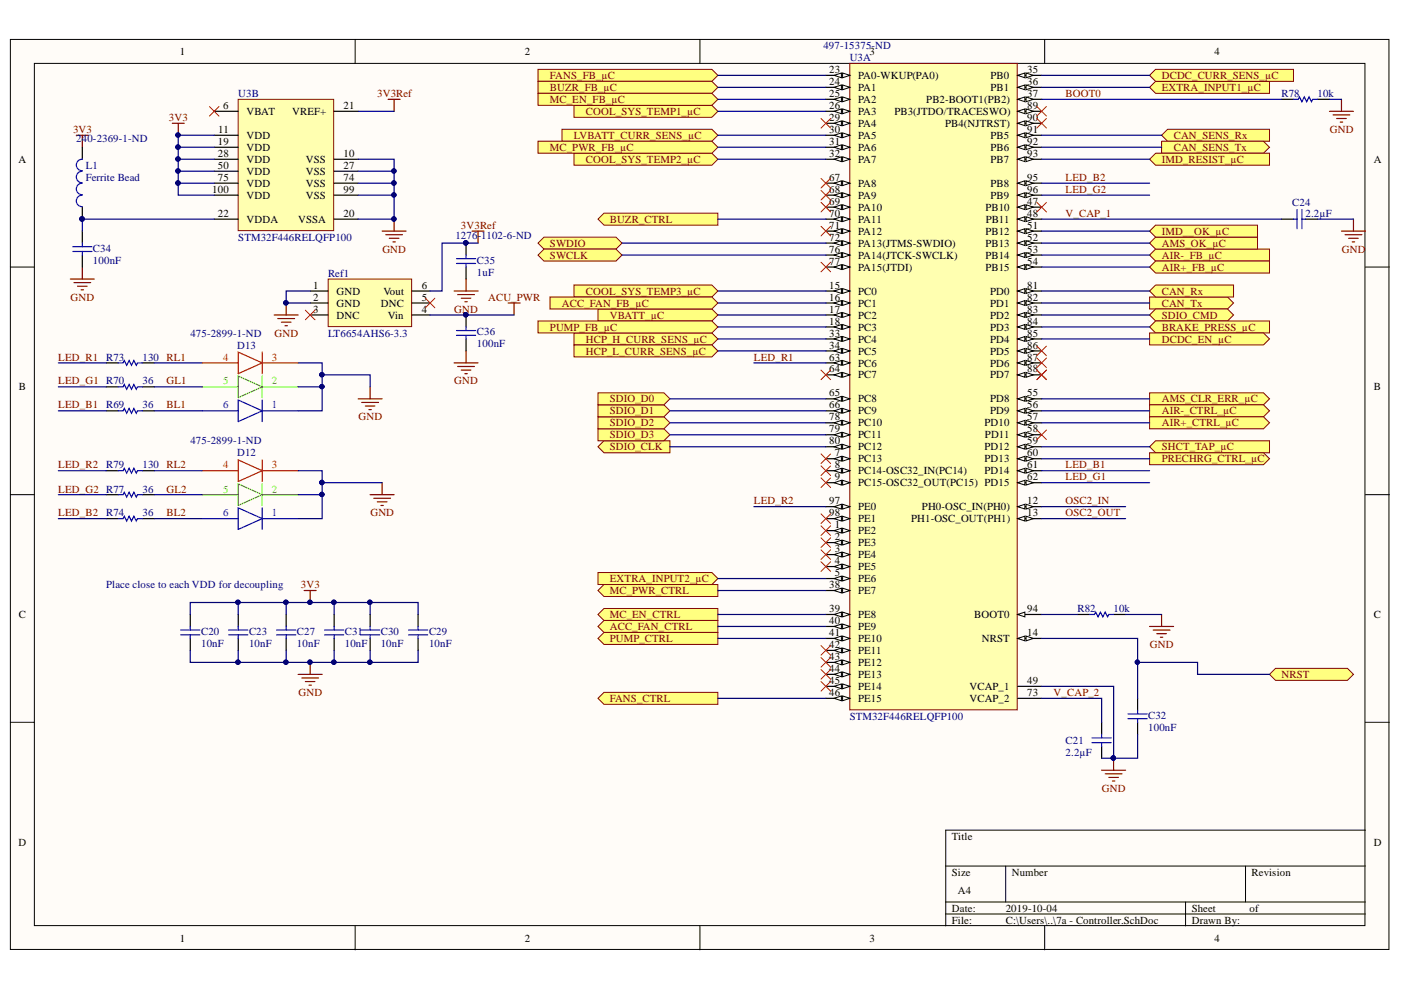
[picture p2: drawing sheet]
<svg xmlns="http://www.w3.org/2000/svg" width="297mm" height="210mm" viewBox="0 0 297 210" stroke-linecap="round" stroke-linejoin="round" font-family="sans-serif">
<defs><g id="words">
<g font-size="2.3">
<text x="38.2" y="11.7">1</text>
<text x="111.3" y="11.7">2</text>
<text x="184.4" y="11.7">3</text>
<text x="257.5" y="11.7">4</text>
<text x="175.8" y="15.5">23</text>
<text x="181.9" y="16.7">PA0-WKUP(PA0)</text>
<text x="210" y="16.7">PB0</text>
<text x="217.8" y="15.5">35</text>
<text x="47.3" y="23.1">6</text>
<text x="72.9" y="23.1">21</text>
<text x="175.8" y="18">24</text>
<text x="175.8" y="20.6">25</text>
<text x="175.8" y="23.1">26</text>
<text x="181.9" y="19.3">PA1</text>
<text x="181.9" y="21.8">PA2</text>
<text x="196.4" y="21.8">PB2-BOOT1(PB2)</text>
<text x="210" y="19.3">PB1</text>
<text x="217.8" y="18">36</text>
<text x="217.8" y="20.6">37</text>
<text x="217.8" y="23.1">89</text>
<text x="46.3" y="28.2">11</text>
<text x="52.3" y="29.4">VDD</text>
<text x="52.3" y="24.4">VBAT</text>
<text x="61.9" y="24.4">VREF+</text>
<text x="175.8" y="25.6">29</text>
<text x="175.8" y="28.2">30</text>
<text x="181.9" y="24.4">PA3</text>
<text x="181.9" y="26.9">PA4</text>
<text x="181.9" y="29.4">PA5</text>
<text x="189.6" y="24.4">PB3(JTDO/TRACESWO)</text>
<text x="200.4" y="26.9">PB4(NJTRST)</text>
<text x="210" y="29.4">PB5</text>
<text x="217.8" y="25.6">90</text>
<text x="217.8" y="28.2">91</text>
<text x="3.9" y="34.5">A</text>
<text x="46.2" y="30.7">19</text>
<text x="46.2" y="33.2">28</text>
<text x="46.2" y="35.8">50</text>
<text x="52.3" y="32">VDD</text>
<text x="52.3" y="34.5">VDD</text>
<text x="64.8" y="34.5">VSS</text>
<text x="72.9" y="33.2">10</text>
<text x="72.9" y="35.8">27</text>
<text x="175.8" y="30.7">31</text>
<text x="175.8" y="33.2">32</text>
<text x="181.9" y="32">PA6</text>
<text x="181.9" y="34.5">PA7</text>
<text x="210" y="32">PB6</text>
<text x="210" y="34.5">PB7</text>
<text x="217.8" y="30.7">92</text>
<text x="217.8" y="33.2">93</text>
<text x="291.2" y="34.5">A</text>
<text x="45" y="40.8">100</text>
<text x="46.2" y="38.3">75</text>
<text x="52.3" y="37">VDD</text>
<text x="52.3" y="39.6">VDD</text>
<text x="64.8" y="37">VSS</text>
<text x="64.8" y="39.6">VSS</text>
<text x="72.9" y="38.3">74</text>
<text x="72.9" y="40.8">99</text>
<text x="175.8" y="38.3">67</text>
<text x="175.8" y="40.8">68</text>
<text x="181.9" y="39.6">PA8</text>
<text x="210" y="39.6">PB8</text>
<text x="217.8" y="38.3">95</text>
<text x="217.8" y="40.8">96</text>
<text x="46.2" y="46">22</text>
<text x="52.3" y="42.1">VDD</text>
<text x="52.3" y="47.3">VDDA</text>
<text x="63.2" y="47.3">VSSA</text>
<text x="64.8" y="42.1">VSS</text>
<text x="72.9" y="46">20</text>
<text x="175.8" y="43.5">69</text>
<text x="175.8" y="46">70</text>
<text x="181.9" y="42.1">PA9</text>
<text x="181.9" y="44.7">PA10</text>
<text x="181.9" y="47.3">PA11</text>
<text x="208.9" y="44.7">PB10</text>
<text x="209" y="47.3">PB11</text>
<text x="210" y="42.1">PB9</text>
<text x="217.8" y="43.5">47</text>
<text x="217.8" y="46">48</text>
<text x="175.8" y="48.5">71</text>
<text x="175.8" y="51.1">72</text>
<text x="175.8" y="53.6">76</text>
<text x="181.9" y="49.8">PA12</text>
<text x="181.9" y="52.3">PA13(JTMS-SWDIO)</text>
<text x="208.9" y="49.8">PB12</text>
<text x="208.9" y="52.3">PB13</text>
<text x="217.8" y="48.5">51</text>
<text x="217.8" y="51.1">52</text>
<text x="217.8" y="53.6">53</text>
<text x="175.8" y="56.1">77</text>
<text x="181.9" y="54.9">PA14(JTCK-SWCLK)</text>
<text x="181.9" y="57.4">PA15(JTDI)</text>
<text x="208.9" y="54.9">PB14</text>
<text x="208.9" y="57.4">PB15</text>
<text x="217.8" y="56.1">54</text>
<text x="66.4" y="61.2">1</text>
<text x="66.4" y="63.8">2</text>
<text x="71.3" y="62.5">GND</text>
<text x="71.3" y="65">GND</text>
<text x="80.7" y="65">DNC</text>
<text x="81.3" y="62.5">Vout</text>
<text x="89.4" y="61.2">6</text>
<text x="89.4" y="63.8">5</text>
<text x="175.8" y="61.2">15</text>
<text x="175.8" y="63.8">16</text>
<text x="181.9" y="62.5">PC0</text>
<text x="181.9" y="65">PC1</text>
<text x="209.9" y="62.5">PD0</text>
<text x="209.9" y="65">PD1</text>
<text x="217.8" y="61.2">81</text>
<text x="217.8" y="63.8">82</text>
<text x="66.4" y="66.3">3</text>
<text x="71.3" y="67.6">DNC</text>
<text x="82.2" y="67.6">Vin</text>
<text x="89.4" y="66.3">4</text>
<text x="175.8" y="66.3">17</text>
<text x="175.8" y="68.8">18</text>
<text x="175.8" y="71.4">33</text>
<text x="181.9" y="67.6">PC2</text>
<text x="181.9" y="70.1">PC3</text>
<text x="209.9" y="67.6">PD2</text>
<text x="209.9" y="70.1">PD3</text>
<text x="217.8" y="66.3">83</text>
<text x="217.8" y="68.8">84</text>
<text x="217.8" y="71.4">85</text>
<text x="175.8" y="73.9">34</text>
<text x="175.8" y="76.4">63</text>
<text x="181.9" y="72.6">PC4</text>
<text x="181.9" y="75.2">PC5</text>
<text x="181.9" y="77.7">PC6</text>
<text x="209.9" y="72.6">PD4</text>
<text x="209.9" y="75.2">PD5</text>
<text x="209.9" y="77.7">PD6</text>
<text x="217.8" y="73.9">86</text>
<text x="217.8" y="76.4">87</text>
<text x="4" y="82.8">B</text>
<text x="175.8" y="79">64</text>
<text x="181.9" y="80.2">PC7</text>
<text x="209.9" y="80.2">PD7</text>
<text x="217.8" y="79">88</text>
<text x="291.2" y="82.8">B</text>
<text x="175.8" y="84.1">65</text>
<text x="175.8" y="86.6">66</text>
<text x="175.8" y="89.1">78</text>
<text x="181.9" y="85.3">PC8</text>
<text x="181.9" y="87.9">PC9</text>
<text x="209.9" y="85.3">PD8</text>
<text x="209.9" y="87.9">PD9</text>
<text x="217.8" y="84.1">55</text>
<text x="217.8" y="86.6">56</text>
<text x="217.8" y="89.1">57</text>
<text x="175.8" y="91.7">79</text>
<text x="175.8" y="94.2">80</text>
<text x="181.9" y="90.4">PC10</text>
<text x="181.9" y="92.9">PC11</text>
<text x="181.9" y="95.5">PC12</text>
<text x="208.7" y="90.4">PD10</text>
<text x="208.7" y="95.5">PD12</text>
<text x="208.8" y="92.9">PD11</text>
<text x="217.8" y="91.7">58</text>
<text x="217.8" y="94.2">59</text>
<text x="177" y="96.7">7</text>
<text x="177" y="99.3">8</text>
<text x="177" y="101.8">9</text>
<text x="181.9" y="98">PC13</text>
<text x="181.9" y="100.5">PC14-OSC32_IN(PC14)</text>
<text x="208.7" y="98">PD13</text>
<text x="208.7" y="100.5">PD14</text>
<text x="217.8" y="96.7">60</text>
<text x="217.8" y="99.3">61</text>
<text x="217.8" y="101.8">62</text>
<text x="175.8" y="107">97</text>
<text x="181.9" y="103.1">PC15-OSC32_OUT(PC15) PD15</text>
<text x="217.8" y="107">12</text>
<text x="175.8" y="109.5">98</text>
<text x="177" y="112">1</text>
<text x="181.9" y="108.2">PE0</text>
<text x="181.9" y="110.8">PE1</text>
<text x="181.9" y="113.3">PE2</text>
<text x="193.2" y="110.8">PH1-OSC_OUT(PH1)</text>
<text x="195.5" y="108.2">PH0-OSC_IN(PH0)</text>
<text x="217.8" y="109.5">13</text>
<text x="177" y="114.6">2</text>
<text x="177" y="117.1">3</text>
<text x="177" y="119.6">4</text>
<text x="181.9" y="115.8">PE3</text>
<text x="181.9" y="118.4">PE4</text>
<text x="175.8" y="124.7">38</text>
<text x="177" y="122.2">5</text>
<text x="181.9" y="120.9">PE5</text>
<text x="181.9" y="123.5">PE6</text>
<text x="181.9" y="126">PE7</text>
<text x="4" y="131.1">C</text>
<text x="175.8" y="129.8">39</text>
<text x="181.9" y="131.1">PE8</text>
<text x="206.5" y="131.1">BOOT0</text>
<text x="217.8" y="129.8">94</text>
<text x="291.2" y="131.1">C</text>
<text x="175.8" y="132.3">40</text>
<text x="175.8" y="134.9">41</text>
<text x="175.8" y="137.4">42</text>
<text x="181.9" y="133.6">PE9</text>
<text x="181.9" y="136.1">PE10</text>
<text x="208.2" y="136.1">NRST</text>
<text x="217.8" y="134.9">14</text>
<text x="175.8" y="139.9">43</text>
<text x="175.8" y="142.5">44</text>
<text x="181.9" y="138.7">PE11</text>
<text x="181.9" y="141.2">PE12</text>
<text x="181.9" y="143.7">PE13</text>
<text x="175.8" y="145">45</text>
<text x="175.8" y="147.5">46</text>
<text x="181.9" y="146.3">PE14</text>
<text x="181.9" y="148.8">PE15</text>
<text x="205.5" y="146.3">VCAP_1</text>
<text x="205.5" y="148.8">VCAP_2</text>
<text x="217.8" y="145">49</text>
<text x="217.8" y="147.5">73</text>
<text x="3.9" y="179.3">D</text>
<text x="201.8" y="178.1">Title</text>
<text x="291.2" y="179.3">D</text>
<text x="201.8" y="185.7">Size</text>
<text x="214.5" y="185.7">Number</text>
<text x="265.4" y="185.7">Revision</text>
<text x="203.1" y="189.5">A4</text>
<text x="201.8" y="193.3">Date:</text>
<text x="201.8" y="195.8">File:</text>
<text x="213.2" y="193.3">2019-10-04</text>
<text x="213.2" y="195.8">C:\Users\..\7a - Controller.SchDoc</text>
<text x="252.7" y="193.3">Sheet</text>
<text x="252.7" y="195.8">Drawn By:</text>
<text x="265" y="193.3">of</text>
<text x="38.2" y="199.6">1</text>
<text x="111.3" y="199.6">2</text>
<text x="184.4" y="199.6">3</text>
<text x="257.5" y="199.6">4</text>
</g>
<g font-size="2.3" fill="#000080">
<text x="174.6" y="10.4">497-15375-ND</text>
<text x="180.1" y="12.9">U3A</text>
<text x="50.5" y="20.6">U3B</text>
<text x="271.7" y="20.6">R78</text>
<text x="279.3" y="20.6">10k</text>
<text x="16.2" y="30.2">240-2369-1-ND</text>
<text x="18.2" y="35.8">L1</text>
<text x="18.2" y="38.3">Ferrite Bead</text>
<text x="274" y="43.7">C24</text>
<text x="276.8" y="46">2.2µF</text>
<text x="19.7" y="53.4">C34</text>
<text x="50.5" y="51.1">STM32F446RELQFP100</text>
<text x="96.5" y="50.6">1276-1102-6-ND</text>
<text x="19.7" y="55.9">100nF</text>
<text x="69.6" y="58.7">Ref1</text>
<text x="101.1" y="58.4">1uF</text>
<text x="101.1" y="55.9">C35</text>
<text x="40.4" y="71.4">475-2899-1-ND</text>
<text x="69.6" y="71.4">LT6654AHS6-3.3</text>
<text x="101.1" y="71.1">C36</text>
<text x="22.5" y="76.4">R73</text>
<text x="30.2" y="76.4">130 RL1</text>
<text x="50.3" y="73.9">D13</text>
<text x="101.1" y="73.7">100nF</text>
<text x="30.2" y="81.5">36</text>
<text x="22.5" y="86.6">R69</text>
<text x="30.2" y="86.6">36</text>
<text x="40.4" y="94.2">475-2899-1-ND</text>
<text x="22.5" y="99.3">R79</text>
<text x="30.2" y="99.3">130 RL2</text>
<text x="50.3" y="96.7">D12</text>
<text x="30.2" y="104.4">36</text>
<text x="22.5" y="109.5">R74</text>
<text x="30.2" y="109.5">36</text>
<text x="22.5" y="124.7">Place close to each VDD for decoupling</text>
<text x="228.5" y="129.8">R82</text>
<text x="236.1" y="129.8">10k</text>
<text x="42.6" y="137.1">10nF</text>
<text x="42.6" y="134.6">C20</text>
<text x="52.8" y="137.1">10nF</text>
<text x="52.8" y="134.6">C23</text>
<text x="63" y="137.1">10nF</text>
<text x="63" y="134.6">C27</text>
<text x="73.1" y="137.1">10nF</text>
<text x="73.1" y="134.6">C31</text>
<text x="80.7" y="137.1">10nF</text>
<text x="80.7" y="134.6">C30</text>
<text x="91" y="137.1">10nF</text>
<text x="91" y="134.6">C29</text>
<text x="180.1" y="152.6">STM32F446RELQFP100</text>
<text x="243.4" y="154.9">100nF</text>
<text x="243.4" y="152.4">C32</text>
<text x="225.9" y="160.2">2.2µF</text>
<text x="225.9" y="157.7">C21</text>
</g>
<g font-size="2.3" fill="#800000">
<text x="116.6" y="16.7">FANS_FB_µC</text>
<text x="246.3" y="16.7">DCDC_CURR_SENS_µC</text>
<text x="80" y="20.6">3V3Ref</text>
<text x="116.6" y="19.3">BUZR_FB_µC</text>
<text x="116.6" y="21.8">MC_EN_FB_µC</text>
<text x="225.9" y="20.6">BOOT0</text>
<text x="246.3" y="19.3">EXTRA_INPUT1_µC</text>
<text x="15.5" y="28.2">3V3</text>
<text x="35.8" y="25.6">3V3</text>
<text x="121.7" y="29.4">LVBATT_CURR_SENS_µC</text>
<text x="124.2" y="24.4">COOL_SYS_TEMP1_µC</text>
<text x="248.9" y="29.4">CAN_SENS_Rx</text>
<text x="281.9" y="28.2">GND</text>
<text x="116.6" y="32">MC_PWR_FB_µC</text>
<text x="124.2" y="34.5">COOL_SYS_TEMP2_µC</text>
<text x="246.3" y="34.5">IMD_RESIST_µC</text>
<text x="248.9" y="32">CAN_SENS_Tx</text>
<text x="225.9" y="40.8">LED_G2</text>
<text x="225.9" y="38.3">LED_B2</text>
<text x="129.3" y="47.3">BUZR_CTRL</text>
<text x="225.9" y="46">V_CAP_1</text>
<text x="81.1" y="53.6">GND</text>
<text x="97.7" y="48.5">3V3Ref</text>
<text x="116.6" y="52.3">SWDIO</text>
<text x="246.3" y="52.3">AMS_OK_µC</text>
<text x="246.3" y="49.8">IMD__OK_µC</text>
<text x="284.5" y="53.6">GND</text>
<text x="116.6" y="54.9">SWCLK</text>
<text x="246.3" y="54.9">AIR-_FB_µC</text>
<text x="246.3" y="57.4">AIR+_FB_µC</text>
<text x="15" y="63.8">GND</text>
<text x="103.5" y="63.8">ACU_PWR</text>
<text x="119.1" y="65">ACC_FAN_FB_µC</text>
<text x="124.2" y="62.5">COOL_SYS_TEMP3_µC</text>
<text x="246.3" y="65">CAN_Tx</text>
<text x="246.3" y="62.5">CAN_Rx</text>
<text x="58.2" y="71.4">GND</text>
<text x="96.3" y="66.3">GND</text>
<text x="116.6" y="70.1">PUMP_FB_µC</text>
<text x="129.3" y="67.6">VBATT_µC</text>
<text x="246.3" y="67.6">SDIO_CMD</text>
<text x="246.3" y="70.1">BRAKE_PRESS_µC</text>
<text x="12.4" y="76.4">LED_R1</text>
<text x="124.2" y="72.6">HCP_H_CURR_SENS_µC</text>
<text x="124.2" y="75.2">HCP_L_CURR_SENS_µC</text>
<text x="159.8" y="76.4">LED_R1</text>
<text x="246.3" y="72.6">DCDC_EN_µC</text>
<text x="12.4" y="81.5">LED_G1 R70</text>
<text x="35.3" y="81.5">GL1</text>
<text x="96.3" y="81.5">GND</text>
<text x="12.4" y="86.6">LED_B1</text>
<text x="35.3" y="86.6">BL1</text>
<text x="76" y="89.1">GND</text>
<text x="129.3" y="87.9">SDIO_D1</text>
<text x="129.3" y="85.3">SDIO_D0</text>
<text x="246.3" y="85.3">AMS_CLR_ERR_µC</text>
<text x="246.3" y="87.9">AIR-_CTRL_µC</text>
<text x="129.3" y="95.5">SDIO_CLK</text>
<text x="129.3" y="92.9">SDIO_D3</text>
<text x="129.3" y="90.4">SDIO_D2</text>
<text x="246.3" y="90.4">AIR+_CTRL_µC</text>
<text x="246.3" y="95.5">SHCT_TAP_µC</text>
<text x="12.4" y="99.3">LED_R2</text>
<text x="225.9" y="99.3">LED_B1</text>
<text x="225.9" y="101.8">LED_G1</text>
<text x="246.3" y="98">PRECHRG_CTRL_µC</text>
<text x="12.4" y="104.4">LED_G2 R77</text>
<text x="35.3" y="104.4">GL2</text>
<text x="159.8" y="107">LED_R2</text>
<text x="225.9" y="107">OSC2_IN</text>
<text x="12.4" y="109.5">LED_B2</text>
<text x="35.3" y="109.5">BL2</text>
<text x="78.5" y="109.5">GND</text>
<text x="225.9" y="109.5">OSC2_OUT</text>
<text x="63.8" y="124.7">3V3</text>
<text x="129.3" y="123.5">EXTRA_INPUT2_µC</text>
<text x="129.3" y="126">MC_PWR_CTRL</text>
<text x="129.3" y="131.1">MC_EN_CTRL</text>
<text x="129.3" y="133.6">ACC_FAN_CTRL</text>
<text x="129.3" y="136.1">PUMP_CTRL</text>
<text x="243.8" y="137.4">GND</text>
<text x="271.7" y="143.7">NRST</text>
<text x="63.3" y="147.5">GND</text>
<text x="129.3" y="148.8">FANS_CTRL</text>
<text x="223.4" y="147.5">V_CAP_2</text>
<text x="233.6" y="167.9">GND</text>
</g>
<g font-size="2.3" fill="#f00">
<text x="47.3" y="76.4">4</text>
<text x="57.6" y="76.4">3</text>
<text x="47.3" y="99.3">4</text>
<text x="57.6" y="99.3">3</text>
</g>
<g font-size="2.3" fill="#0f0">
<text x="47.3" y="81.5">5</text>
<text x="57.6" y="81.5">2</text>
<text x="47.3" y="104.4">5</text>
<text x="57.6" y="104.4">2</text>
</g>
<g font-size="2.3" fill="#00f">
<text x="47.3" y="86.6">6</text>
<text x="57.6" y="86.6">1</text>
<text x="47.3" y="109.5">6</text>
<text x="57.6" y="109.5">1</text>
</g>
</g></defs>
<g fill="#fffcf8" stroke="#000" stroke-width=".21">
<path d="M2.2 8.4h292.3v192.9h-292.3z"/>
<path d="M7.3 13.4h282.1v182.9h-282.1z"/>
</g>
<g fill="none" stroke="#000" stroke-width=".21">
<path d="M75.3 8.4v5M148.4 8.4v5M221.5 8.4v5M2.2 56.6h5.1M289.5 56.6h5.1M2.2 104.9h5.1M289.5 104.9h5.1M2.2 153.1h5.1M289.5 153.1h5.1M289.5 176h-89v20.3M75.3 196.3v5.1M148.4 196.3v5.1"/>
<path d="M200.5 183.6h89M200.5 191.2h89M200.5 193.8h89M213.2 183.6v7.6M221.5 196.3v5.1M251.4 191.2v5.1M264.1 183.6v7.6"/>
</g>
<path d="M180.2 13.4h35.5v137.1h-35.5z" fill="#ffffb0" stroke="#800000" stroke-width=".21"/>
<path d="M175.1 16h5.1" fill="none" stroke="#000" stroke-width=".25"/>
<path d="M178.6 15.5l1.6 .5-1.6 .5z" fill="#fffcf8"/>
<path d="M178.6 15.5l1.6 .5-1.6 .5z" fill="none" stroke="#000" stroke-width=".21"/>
<path d="M176.9 16l1.5-.5v1z" fill="#fffcf8"/>
<path d="M176.9 16l1.5-.5v1z" fill="none" stroke="#000" stroke-width=".21"/>
<path d="M175.1 18.5h5.1" fill="none" stroke="#000" stroke-width=".25"/>
<path d="M178.6 18l1.6 .5-1.6 .5z" fill="#fffcf8"/>
<path d="M178.6 18l1.6 .5-1.6 .5z" fill="none" stroke="#000" stroke-width=".21"/>
<path d="M176.9 18.5l1.5-.5v1z" fill="#fffcf8"/>
<path d="M176.9 18.5l1.5-.5v1z" fill="none" stroke="#000" stroke-width=".21"/>
<path d="M175.1 21.1h5.1" fill="none" stroke="#000" stroke-width=".25"/>
<path d="M178.6 20.6l1.6 .5-1.6 .5z" fill="#fffcf8"/>
<path d="M178.6 20.6l1.6 .5-1.6 .5z" fill="none" stroke="#000" stroke-width=".21"/>
<path d="M176.9 21.1l1.5-.5v1z" fill="#fffcf8"/>
<path d="M176.9 21.1l1.5-.5v1z" fill="none" stroke="#000" stroke-width=".21"/>
<path d="M175.1 23.6h5.1" fill="none" stroke="#000" stroke-width=".25"/>
<path d="M178.6 23.1l1.6 .5-1.6 .5z" fill="#fffcf8"/>
<path d="M178.6 23.1l1.6 .5-1.6 .5z" fill="none" stroke="#000" stroke-width=".21"/>
<path d="M176.9 23.6l1.5-.5v1z" fill="#fffcf8"/>
<path d="M176.9 23.6l1.5-.5v1z" fill="none" stroke="#000" stroke-width=".21"/>
<path d="M175.1 26.1h5.1" fill="none" stroke="#000" stroke-width=".25"/>
<path d="M178.6 25.6l1.6 .5-1.6 .5z" fill="#fffcf8"/>
<path d="M178.6 25.6l1.6 .5-1.6 .5z" fill="none" stroke="#000" stroke-width=".21"/>
<path d="M176.9 26.1l1.5-.5v1z" fill="#fffcf8"/>
<path d="M176.9 26.1l1.5-.5v1z" fill="none" stroke="#000" stroke-width=".21"/>
<path d="M175.1 28.7h5.1" fill="none" stroke="#000" stroke-width=".25"/>
<path d="M178.6 28.2l1.6 .5-1.6 .5z" fill="#fffcf8"/>
<path d="M178.6 28.2l1.6 .5-1.6 .5z" fill="none" stroke="#000" stroke-width=".21"/>
<path d="M176.9 28.7l1.5-.5v1z" fill="#fffcf8"/>
<path d="M176.9 28.7l1.5-.5v1z" fill="none" stroke="#000" stroke-width=".21"/>
<path d="M175.1 31.2h5.1" fill="none" stroke="#000" stroke-width=".25"/>
<path d="M178.6 30.7l1.6 .5-1.6 .5z" fill="#fffcf8"/>
<path d="M178.6 30.7l1.6 .5-1.6 .5z" fill="none" stroke="#000" stroke-width=".21"/>
<path d="M176.9 31.2l1.5-.5v1z" fill="#fffcf8"/>
<path d="M176.9 31.2l1.5-.5v1z" fill="none" stroke="#000" stroke-width=".21"/>
<path d="M175.1 33.8h5.1" fill="none" stroke="#000" stroke-width=".25"/>
<path d="M178.6 33.3l1.6 .5-1.6 .5z" fill="#fffcf8"/>
<path d="M178.6 33.3l1.6 .5-1.6 .5z" fill="none" stroke="#000" stroke-width=".21"/>
<path d="M176.9 33.8l1.5-.5v1z" fill="#fffcf8"/>
<path d="M176.9 33.8l1.5-.5v1z" fill="none" stroke="#000" stroke-width=".21"/>
<path d="M175.1 38.8h5.1" fill="none" stroke="#000" stroke-width=".25"/>
<path d="M178.6 38.3l1.6 .5-1.6 .5z" fill="#fffcf8"/>
<path d="M178.6 38.3l1.6 .5-1.6 .5z" fill="none" stroke="#000" stroke-width=".21"/>
<path d="M176.9 38.8l1.5-.5v1z" fill="#fffcf8"/>
<path d="M176.9 38.8l1.5-.5v1z" fill="none" stroke="#000" stroke-width=".21"/>
<path d="M175.1 41.4h5.1" fill="none" stroke="#000" stroke-width=".25"/>
<path d="M178.6 40.9l1.6 .5-1.6 .5z" fill="#fffcf8"/>
<path d="M178.6 40.9l1.6 .5-1.6 .5z" fill="none" stroke="#000" stroke-width=".21"/>
<path d="M176.9 41.4l1.5-.5v1z" fill="#fffcf8"/>
<path d="M176.9 41.4l1.5-.5v1z" fill="none" stroke="#000" stroke-width=".21"/>
<path d="M175.1 43.9h5.1" fill="none" stroke="#000" stroke-width=".25"/>
<path d="M178.6 43.4l1.6 .5-1.6 .5z" fill="#fffcf8"/>
<path d="M178.6 43.4l1.6 .5-1.6 .5z" fill="none" stroke="#000" stroke-width=".21"/>
<path d="M176.9 43.9l1.5-.5v1z" fill="#fffcf8"/>
<path d="M176.9 43.9l1.5-.5v1z" fill="none" stroke="#000" stroke-width=".21"/>
<path d="M175.1 46.5h5.1" fill="none" stroke="#000" stroke-width=".25"/>
<path d="M178.6 46l1.6 .5-1.6 .5z" fill="#fffcf8"/>
<path d="M178.6 46l1.6 .5-1.6 .5z" fill="none" stroke="#000" stroke-width=".21"/>
<path d="M176.9 46.5l1.5-.5v1z" fill="#fffcf8"/>
<path d="M176.9 46.5l1.5-.5v1z" fill="none" stroke="#000" stroke-width=".21"/>
<path d="M175.1 49h5.1" fill="none" stroke="#000" stroke-width=".25"/>
<path d="M178.6 48.5l1.6 .5-1.6 .5z" fill="#fffcf8"/>
<path d="M178.6 48.5l1.6 .5-1.6 .5z" fill="none" stroke="#000" stroke-width=".21"/>
<path d="M176.9 49l1.5-.5v1z" fill="#fffcf8"/>
<path d="M176.9 49l1.5-.5v1z" fill="none" stroke="#000" stroke-width=".21"/>
<path d="M175.1 51.5h5.1" fill="none" stroke="#000" stroke-width=".25"/>
<path d="M178.6 51l1.6 .5-1.6 .5z" fill="#fffcf8"/>
<path d="M178.6 51l1.6 .5-1.6 .5z" fill="none" stroke="#000" stroke-width=".21"/>
<path d="M176.9 51.5l1.5-.5v1z" fill="#fffcf8"/>
<path d="M176.9 51.5l1.5-.5v1z" fill="none" stroke="#000" stroke-width=".21"/>
<path d="M175.1 54.1h5.1" fill="none" stroke="#000" stroke-width=".25"/>
<path d="M178.6 53.6l1.6 .5-1.6 .5z" fill="#fffcf8"/>
<path d="M178.6 53.6l1.6 .5-1.6 .5z" fill="none" stroke="#000" stroke-width=".21"/>
<path d="M176.9 54.1l1.5-.5v1z" fill="#fffcf8"/>
<path d="M176.9 54.1l1.5-.5v1z" fill="none" stroke="#000" stroke-width=".21"/>
<path d="M175.1 56.6h5.1" fill="none" stroke="#000" stroke-width=".25"/>
<path d="M178.6 56.1l1.6 .5-1.6 .5z" fill="#fffcf8"/>
<path d="M178.6 56.1l1.6 .5-1.6 .5z" fill="none" stroke="#000" stroke-width=".21"/>
<path d="M176.9 56.6l1.5-.5v1z" fill="#fffcf8"/>
<path d="M176.9 56.6l1.5-.5v1z" fill="none" stroke="#000" stroke-width=".21"/>
<path d="M215.8 16h5.1" fill="none" stroke="#000" stroke-width=".25"/>
<path d="M215.8 16l1.5-.5v1z" fill="#fffcf8"/>
<path d="M215.8 16l1.5-.5v1z" fill="none" stroke="#000" stroke-width=".21"/>
<path d="M217.5 15.5l1.6 .5-1.6 .5z" fill="#fffcf8"/>
<path d="M217.5 15.5l1.6 .5-1.6 .5z" fill="none" stroke="#000" stroke-width=".21"/>
<path d="M215.8 18.5h5.1" fill="none" stroke="#000" stroke-width=".25"/>
<path d="M215.8 18.5l1.5-.5v1z" fill="#fffcf8"/>
<path d="M215.8 18.5l1.5-.5v1z" fill="none" stroke="#000" stroke-width=".21"/>
<path d="M217.5 18l1.6 .5-1.6 .5z" fill="#fffcf8"/>
<path d="M217.5 18l1.6 .5-1.6 .5z" fill="none" stroke="#000" stroke-width=".21"/>
<path d="M215.8 21.1h5.1" fill="none" stroke="#000" stroke-width=".25"/>
<path d="M215.8 21.1l1.5-.5v1z" fill="#fffcf8"/>
<path d="M215.8 21.1l1.5-.5v1z" fill="none" stroke="#000" stroke-width=".21"/>
<path d="M217.5 20.6l1.6 .5-1.6 .5z" fill="#fffcf8"/>
<path d="M217.5 20.6l1.6 .5-1.6 .5z" fill="none" stroke="#000" stroke-width=".21"/>
<path d="M215.8 23.6h5.1" fill="none" stroke="#000" stroke-width=".25"/>
<path d="M215.8 23.6l1.5-.5v1z" fill="#fffcf8"/>
<path d="M215.8 23.6l1.5-.5v1z" fill="none" stroke="#000" stroke-width=".21"/>
<path d="M217.5 23.1l1.6 .5-1.6 .5z" fill="#fffcf8"/>
<path d="M217.5 23.1l1.6 .5-1.6 .5z" fill="none" stroke="#000" stroke-width=".21"/>
<path d="M215.8 26.1h5.1" fill="none" stroke="#000" stroke-width=".25"/>
<path d="M215.8 26.1l1.5-.5v1z" fill="#fffcf8"/>
<path d="M215.8 26.1l1.5-.5v1z" fill="none" stroke="#000" stroke-width=".21"/>
<path d="M217.5 25.6l1.6 .5-1.6 .5z" fill="#fffcf8"/>
<path d="M217.5 25.6l1.6 .5-1.6 .5z" fill="none" stroke="#000" stroke-width=".21"/>
<path d="M215.8 28.7h5.1" fill="none" stroke="#000" stroke-width=".25"/>
<path d="M215.8 28.7l1.5-.5v1z" fill="#fffcf8"/>
<path d="M215.8 28.7l1.5-.5v1z" fill="none" stroke="#000" stroke-width=".21"/>
<path d="M217.5 28.2l1.6 .5-1.6 .5z" fill="#fffcf8"/>
<path d="M217.5 28.2l1.6 .5-1.6 .5z" fill="none" stroke="#000" stroke-width=".21"/>
<path d="M215.8 31.2h5.1" fill="none" stroke="#000" stroke-width=".25"/>
<path d="M215.8 31.2l1.5-.5v1z" fill="#fffcf8"/>
<path d="M215.8 31.2l1.5-.5v1z" fill="none" stroke="#000" stroke-width=".21"/>
<path d="M217.5 30.7l1.6 .5-1.6 .5z" fill="#fffcf8"/>
<path d="M217.5 30.7l1.6 .5-1.6 .5z" fill="none" stroke="#000" stroke-width=".21"/>
<path d="M215.8 33.8h5.1" fill="none" stroke="#000" stroke-width=".25"/>
<path d="M215.8 33.8l1.5-.5v1z" fill="#fffcf8"/>
<path d="M215.8 33.8l1.5-.5v1z" fill="none" stroke="#000" stroke-width=".21"/>
<path d="M217.5 33.3l1.6 .5-1.6 .5z" fill="#fffcf8"/>
<path d="M217.5 33.3l1.6 .5-1.6 .5z" fill="none" stroke="#000" stroke-width=".21"/>
<path d="M215.8 38.8h5.1" fill="none" stroke="#000" stroke-width=".25"/>
<path d="M215.8 38.8l1.5-.5v1z" fill="#fffcf8"/>
<path d="M215.8 38.8l1.5-.5v1z" fill="none" stroke="#000" stroke-width=".21"/>
<path d="M217.5 38.3l1.6 .5-1.6 .5z" fill="#fffcf8"/>
<path d="M217.5 38.3l1.6 .5-1.6 .5z" fill="none" stroke="#000" stroke-width=".21"/>
<path d="M215.8 41.4h5.1" fill="none" stroke="#000" stroke-width=".25"/>
<path d="M215.8 41.4l1.5-.5v1z" fill="#fffcf8"/>
<path d="M215.8 41.4l1.5-.5v1z" fill="none" stroke="#000" stroke-width=".21"/>
<path d="M217.5 40.9l1.6 .5-1.6 .5z" fill="#fffcf8"/>
<path d="M217.5 40.9l1.6 .5-1.6 .5z" fill="none" stroke="#000" stroke-width=".21"/>
<path d="M215.8 43.9h5.1" fill="none" stroke="#000" stroke-width=".25"/>
<path d="M215.8 43.9l1.5-.5v1z" fill="#fffcf8"/>
<path d="M215.8 43.9l1.5-.5v1z" fill="none" stroke="#000" stroke-width=".21"/>
<path d="M217.5 43.4l1.6 .5-1.6 .5z" fill="#fffcf8"/>
<path d="M217.5 43.4l1.6 .5-1.6 .5z" fill="none" stroke="#000" stroke-width=".21"/>
<path d="M215.8 46.5h5.1" fill="none" stroke="#000" stroke-width=".25"/>
<path d="M215.8 46.5l1.5-.5v1z" fill="#fffcf8"/>
<path d="M215.8 46.5l1.5-.5v1z" fill="none" stroke="#000" stroke-width=".21"/>
<path d="M217.5 46l1.6 .5-1.6 .5z" fill="#fffcf8"/>
<path d="M217.5 46l1.6 .5-1.6 .5z" fill="none" stroke="#000" stroke-width=".21"/>
<path d="M215.8 49h5.1" fill="none" stroke="#000" stroke-width=".25"/>
<path d="M215.8 49l1.5-.5v1z" fill="#fffcf8"/>
<path d="M215.8 49l1.5-.5v1z" fill="none" stroke="#000" stroke-width=".21"/>
<path d="M217.5 48.5l1.6 .5-1.6 .5z" fill="#fffcf8"/>
<path d="M217.5 48.5l1.6 .5-1.6 .5z" fill="none" stroke="#000" stroke-width=".21"/>
<path d="M215.8 51.5h5.1" fill="none" stroke="#000" stroke-width=".25"/>
<path d="M215.8 51.5l1.5-.5v1z" fill="#fffcf8"/>
<path d="M215.8 51.5l1.5-.5v1z" fill="none" stroke="#000" stroke-width=".21"/>
<path d="M217.5 51l1.6 .5-1.6 .5z" fill="#fffcf8"/>
<path d="M217.5 51l1.6 .5-1.6 .5z" fill="none" stroke="#000" stroke-width=".21"/>
<path d="M215.8 54.1h5.1" fill="none" stroke="#000" stroke-width=".25"/>
<path d="M215.8 54.1l1.5-.5v1z" fill="#fffcf8"/>
<path d="M215.8 54.1l1.5-.5v1z" fill="none" stroke="#000" stroke-width=".21"/>
<path d="M217.5 53.6l1.6 .5-1.6 .5z" fill="#fffcf8"/>
<path d="M217.5 53.6l1.6 .5-1.6 .5z" fill="none" stroke="#000" stroke-width=".21"/>
<path d="M215.8 56.6h5.1" fill="none" stroke="#000" stroke-width=".25"/>
<path d="M215.8 56.6l1.5-.5v1z" fill="#fffcf8"/>
<path d="M215.8 56.6l1.5-.5v1z" fill="none" stroke="#000" stroke-width=".21"/>
<path d="M217.5 56.1l1.6 .5-1.6 .5z" fill="#fffcf8"/>
<path d="M217.5 56.1l1.6 .5-1.6 .5z" fill="none" stroke="#000" stroke-width=".21"/>
<path d="M175.1 61.7h5.1" fill="none" stroke="#000" stroke-width=".25"/>
<path d="M178.6 61.2l1.6 .5-1.6 .5z" fill="#fffcf8"/>
<path d="M178.6 61.2l1.6 .5-1.6 .5z" fill="none" stroke="#000" stroke-width=".21"/>
<path d="M176.9 61.7l1.5-.5v1z" fill="#fffcf8"/>
<path d="M176.9 61.7l1.5-.5v1z" fill="none" stroke="#000" stroke-width=".21"/>
<path d="M175.1 64.2h5.1" fill="none" stroke="#000" stroke-width=".25"/>
<path d="M178.6 63.7l1.6 .5-1.6 .6z" fill="#fffcf8"/>
<path d="M178.6 63.7l1.6 .5-1.6 .6z" fill="none" stroke="#000" stroke-width=".21"/>
<path d="M176.9 64.2l1.5-.5v1.1z" fill="#fffcf8"/>
<path d="M176.9 64.2l1.5-.5v1.1z" fill="none" stroke="#000" stroke-width=".21"/>
<path d="M175.1 66.8h5.1" fill="none" stroke="#000" stroke-width=".25"/>
<path d="M178.6 66.3l1.6 .5-1.6 .5z" fill="#fffcf8"/>
<path d="M178.6 66.3l1.6 .5-1.6 .5z" fill="none" stroke="#000" stroke-width=".21"/>
<path d="M176.9 66.8l1.5-.5v1z" fill="#fffcf8"/>
<path d="M176.9 66.8l1.5-.5v1z" fill="none" stroke="#000" stroke-width=".21"/>
<path d="M175.1 69.3h5.1" fill="none" stroke="#000" stroke-width=".25"/>
<path d="M178.6 68.8l1.6 .5-1.6 .5z" fill="#fffcf8"/>
<path d="M178.6 68.8l1.6 .5-1.6 .5z" fill="none" stroke="#000" stroke-width=".21"/>
<path d="M176.9 69.3l1.5-.5v1z" fill="#fffcf8"/>
<path d="M176.9 69.3l1.5-.5v1z" fill="none" stroke="#000" stroke-width=".21"/>
<path d="M175.1 71.9h5.1" fill="none" stroke="#000" stroke-width=".25"/>
<path d="M178.6 71.4l1.6 .5-1.6 .5z" fill="#fffcf8"/>
<path d="M178.6 71.4l1.6 .5-1.6 .5z" fill="none" stroke="#000" stroke-width=".21"/>
<path d="M176.9 71.9l1.5-.5v1z" fill="#fffcf8"/>
<path d="M176.9 71.9l1.5-.5v1z" fill="none" stroke="#000" stroke-width=".21"/>
<path d="M175.1 74.4h5.1" fill="none" stroke="#000" stroke-width=".25"/>
<path d="M178.6 73.9l1.6 .5-1.6 .5z" fill="#fffcf8"/>
<path d="M178.6 73.9l1.6 .5-1.6 .5z" fill="none" stroke="#000" stroke-width=".21"/>
<path d="M176.9 74.4l1.5-.5v1z" fill="#fffcf8"/>
<path d="M176.9 74.4l1.5-.5v1z" fill="none" stroke="#000" stroke-width=".21"/>
<path d="M175.1 76.9h5.1" fill="none" stroke="#000" stroke-width=".25"/>
<path d="M178.6 76.4l1.6 .5-1.6 .6z" fill="#fffcf8"/>
<path d="M178.6 76.4l1.6 .5-1.6 .6z" fill="none" stroke="#000" stroke-width=".21"/>
<path d="M176.9 76.9l1.5-.5v1.1z" fill="#fffcf8"/>
<path d="M176.9 76.9l1.5-.5v1.1z" fill="none" stroke="#000" stroke-width=".21"/>
<path d="M175.1 79.5h5.1" fill="none" stroke="#000" stroke-width=".25"/>
<path d="M178.6 79l1.6 .5-1.6 .5z" fill="#fffcf8"/>
<path d="M178.6 79l1.6 .5-1.6 .5z" fill="none" stroke="#000" stroke-width=".21"/>
<path d="M176.9 79.5l1.5-.5v1z" fill="#fffcf8"/>
<path d="M176.9 79.5l1.5-.5v1z" fill="none" stroke="#000" stroke-width=".21"/>
<path d="M175.1 84.6h5.1" fill="none" stroke="#000" stroke-width=".25"/>
<path d="M178.6 84.1l1.6 .5-1.6 .5z" fill="#fffcf8"/>
<path d="M178.6 84.1l1.6 .5-1.6 .5z" fill="none" stroke="#000" stroke-width=".21"/>
<path d="M176.9 84.6l1.5-.5v1z" fill="#fffcf8"/>
<path d="M176.9 84.6l1.5-.5v1z" fill="none" stroke="#000" stroke-width=".21"/>
<path d="M175.1 87.1h5.1" fill="none" stroke="#000" stroke-width=".25"/>
<path d="M178.6 86.6l1.6 .5-1.6 .5z" fill="#fffcf8"/>
<path d="M178.6 86.6l1.6 .5-1.6 .5z" fill="none" stroke="#000" stroke-width=".21"/>
<path d="M176.9 87.1l1.5-.5v1z" fill="#fffcf8"/>
<path d="M176.9 87.1l1.5-.5v1z" fill="none" stroke="#000" stroke-width=".21"/>
<path d="M175.1 89.6h5.1" fill="none" stroke="#000" stroke-width=".25"/>
<path d="M178.6 89.1l1.6 .5-1.6 .6z" fill="#fffcf8"/>
<path d="M178.6 89.1l1.6 .5-1.6 .6z" fill="none" stroke="#000" stroke-width=".21"/>
<path d="M176.9 89.6l1.5-.5v1.1z" fill="#fffcf8"/>
<path d="M176.9 89.6l1.5-.5v1.1z" fill="none" stroke="#000" stroke-width=".21"/>
<path d="M175.1 92.2h5.1" fill="none" stroke="#000" stroke-width=".25"/>
<path d="M178.6 91.7l1.6 .5-1.6 .5z" fill="#fffcf8"/>
<path d="M178.6 91.7l1.6 .5-1.6 .5z" fill="none" stroke="#000" stroke-width=".21"/>
<path d="M176.9 92.2l1.5-.5v1z" fill="#fffcf8"/>
<path d="M176.9 92.2l1.5-.5v1z" fill="none" stroke="#000" stroke-width=".21"/>
<path d="M175.1 94.7h5.1" fill="none" stroke="#000" stroke-width=".25"/>
<path d="M178.6 94.2l1.6 .5-1.6 .5z" fill="#fffcf8"/>
<path d="M178.6 94.2l1.6 .5-1.6 .5z" fill="none" stroke="#000" stroke-width=".21"/>
<path d="M176.9 94.7l1.5-.5v1z" fill="#fffcf8"/>
<path d="M176.9 94.7l1.5-.5v1z" fill="none" stroke="#000" stroke-width=".21"/>
<path d="M175.1 97.3h5.1" fill="none" stroke="#000" stroke-width=".25"/>
<path d="M178.6 96.8l1.6 .5-1.6 .5z" fill="#fffcf8"/>
<path d="M178.6 96.8l1.6 .5-1.6 .5z" fill="none" stroke="#000" stroke-width=".21"/>
<path d="M176.9 97.3l1.5-.5v1z" fill="#fffcf8"/>
<path d="M176.9 97.3l1.5-.5v1z" fill="none" stroke="#000" stroke-width=".21"/>
<path d="M175.1 99.8h5.1" fill="none" stroke="#000" stroke-width=".25"/>
<path d="M178.6 99.3l1.6 .5-1.6 .5z" fill="#fffcf8"/>
<path d="M178.6 99.3l1.6 .5-1.6 .5z" fill="none" stroke="#000" stroke-width=".21"/>
<path d="M176.9 99.8l1.5-.5v1z" fill="#fffcf8"/>
<path d="M176.9 99.8l1.5-.5v1z" fill="none" stroke="#000" stroke-width=".21"/>
<path d="M175.1 102.3h5.1" fill="none" stroke="#000" stroke-width=".25"/>
<path d="M178.6 101.8l1.6 .5-1.6 .6z" fill="#fffcf8"/>
<path d="M178.6 101.8l1.6 .5-1.6 .6z" fill="none" stroke="#000" stroke-width=".21"/>
<path d="M176.9 102.3l1.5-.5v1.1z" fill="#fffcf8"/>
<path d="M176.9 102.3l1.5-.5v1.1z" fill="none" stroke="#000" stroke-width=".21"/>
<path d="M215.8 61.7h5.1" fill="none" stroke="#000" stroke-width=".25"/>
<path d="M215.8 61.7l1.5-.5v1z" fill="#fffcf8"/>
<path d="M215.8 61.7l1.5-.5v1z" fill="none" stroke="#000" stroke-width=".21"/>
<path d="M217.5 61.2l1.6 .5-1.6 .5z" fill="#fffcf8"/>
<path d="M217.5 61.2l1.6 .5-1.6 .5z" fill="none" stroke="#000" stroke-width=".21"/>
<path d="M215.8 64.2h5.1" fill="none" stroke="#000" stroke-width=".25"/>
<path d="M215.8 64.2l1.5-.5v1.1z" fill="#fffcf8"/>
<path d="M215.8 64.2l1.5-.5v1.1z" fill="none" stroke="#000" stroke-width=".21"/>
<path d="M217.5 63.7l1.6 .5-1.6 .6z" fill="#fffcf8"/>
<path d="M217.5 63.7l1.6 .5-1.6 .6z" fill="none" stroke="#000" stroke-width=".21"/>
<path d="M215.8 66.8h5.1" fill="none" stroke="#000" stroke-width=".25"/>
<path d="M215.8 66.8l1.5-.5v1z" fill="#fffcf8"/>
<path d="M215.8 66.8l1.5-.5v1z" fill="none" stroke="#000" stroke-width=".21"/>
<path d="M217.5 66.3l1.6 .5-1.6 .5z" fill="#fffcf8"/>
<path d="M217.5 66.3l1.6 .5-1.6 .5z" fill="none" stroke="#000" stroke-width=".21"/>
<path d="M215.8 69.3h5.1" fill="none" stroke="#000" stroke-width=".25"/>
<path d="M215.8 69.3l1.5-.5v1z" fill="#fffcf8"/>
<path d="M215.8 69.3l1.5-.5v1z" fill="none" stroke="#000" stroke-width=".21"/>
<path d="M217.5 68.8l1.6 .5-1.6 .5z" fill="#fffcf8"/>
<path d="M217.5 68.8l1.6 .5-1.6 .5z" fill="none" stroke="#000" stroke-width=".21"/>
<path d="M215.8 71.9h5.1" fill="none" stroke="#000" stroke-width=".25"/>
<path d="M215.8 71.9l1.5-.5v1z" fill="#fffcf8"/>
<path d="M215.8 71.9l1.5-.5v1z" fill="none" stroke="#000" stroke-width=".21"/>
<path d="M217.5 71.4l1.6 .5-1.6 .5z" fill="#fffcf8"/>
<path d="M217.5 71.4l1.6 .5-1.6 .5z" fill="none" stroke="#000" stroke-width=".21"/>
<path d="M215.8 74.4h5.1" fill="none" stroke="#000" stroke-width=".25"/>
<path d="M215.8 74.4l1.5-.5v1z" fill="#fffcf8"/>
<path d="M215.8 74.4l1.5-.5v1z" fill="none" stroke="#000" stroke-width=".21"/>
<path d="M217.5 73.9l1.6 .5-1.6 .5z" fill="#fffcf8"/>
<path d="M217.5 73.9l1.6 .5-1.6 .5z" fill="none" stroke="#000" stroke-width=".21"/>
<path d="M215.8 76.9h5.1" fill="none" stroke="#000" stroke-width=".25"/>
<path d="M215.8 76.9l1.5-.5v1.1z" fill="#fffcf8"/>
<path d="M215.8 76.9l1.5-.5v1.1z" fill="none" stroke="#000" stroke-width=".21"/>
<path d="M217.5 76.4l1.6 .5-1.6 .6z" fill="#fffcf8"/>
<path d="M217.5 76.4l1.6 .5-1.6 .6z" fill="none" stroke="#000" stroke-width=".21"/>
<path d="M215.8 79.5h5.1" fill="none" stroke="#000" stroke-width=".25"/>
<path d="M215.8 79.5l1.5-.5v1z" fill="#fffcf8"/>
<path d="M215.8 79.5l1.5-.5v1z" fill="none" stroke="#000" stroke-width=".21"/>
<path d="M217.5 79l1.6 .5-1.6 .5z" fill="#fffcf8"/>
<path d="M217.5 79l1.6 .5-1.6 .5z" fill="none" stroke="#000" stroke-width=".21"/>
<path d="M215.8 84.6h5.1" fill="none" stroke="#000" stroke-width=".25"/>
<path d="M215.8 84.6l1.5-.5v1z" fill="#fffcf8"/>
<path d="M215.8 84.6l1.5-.5v1z" fill="none" stroke="#000" stroke-width=".21"/>
<path d="M217.5 84.1l1.6 .5-1.6 .5z" fill="#fffcf8"/>
<path d="M217.5 84.1l1.6 .5-1.6 .5z" fill="none" stroke="#000" stroke-width=".21"/>
<path d="M215.8 87.1h5.1" fill="none" stroke="#000" stroke-width=".25"/>
<path d="M215.8 87.1l1.5-.5v1z" fill="#fffcf8"/>
<path d="M215.8 87.1l1.5-.5v1z" fill="none" stroke="#000" stroke-width=".21"/>
<path d="M217.5 86.6l1.6 .5-1.6 .5z" fill="#fffcf8"/>
<path d="M217.5 86.6l1.6 .5-1.6 .5z" fill="none" stroke="#000" stroke-width=".21"/>
<path d="M215.8 89.6h5.1" fill="none" stroke="#000" stroke-width=".25"/>
<path d="M215.8 89.6l1.5-.5v1.1z" fill="#fffcf8"/>
<path d="M215.8 89.6l1.5-.5v1.1z" fill="none" stroke="#000" stroke-width=".21"/>
<path d="M217.5 89.1l1.6 .5-1.6 .6z" fill="#fffcf8"/>
<path d="M217.5 89.1l1.6 .5-1.6 .6z" fill="none" stroke="#000" stroke-width=".21"/>
<path d="M215.8 92.2h5.1" fill="none" stroke="#000" stroke-width=".25"/>
<path d="M215.8 92.2l1.5-.5v1z" fill="#fffcf8"/>
<path d="M215.8 92.2l1.5-.5v1z" fill="none" stroke="#000" stroke-width=".21"/>
<path d="M217.5 91.7l1.6 .5-1.6 .5z" fill="#fffcf8"/>
<path d="M217.5 91.7l1.6 .5-1.6 .5z" fill="none" stroke="#000" stroke-width=".21"/>
<path d="M215.8 94.7h5.1" fill="none" stroke="#000" stroke-width=".25"/>
<path d="M215.8 94.7l1.5-.5v1z" fill="#fffcf8"/>
<path d="M215.8 94.7l1.5-.5v1z" fill="none" stroke="#000" stroke-width=".21"/>
<path d="M217.5 94.2l1.6 .5-1.6 .5z" fill="#fffcf8"/>
<path d="M217.5 94.2l1.6 .5-1.6 .5z" fill="none" stroke="#000" stroke-width=".21"/>
<path d="M215.8 97.3h5.1" fill="none" stroke="#000" stroke-width=".25"/>
<path d="M215.8 97.3l1.5-.5v1z" fill="#fffcf8"/>
<path d="M215.8 97.3l1.5-.5v1z" fill="none" stroke="#000" stroke-width=".21"/>
<path d="M217.5 96.8l1.6 .5-1.6 .5z" fill="#fffcf8"/>
<path d="M217.5 96.8l1.6 .5-1.6 .5z" fill="none" stroke="#000" stroke-width=".21"/>
<path d="M215.8 99.8h5.1" fill="none" stroke="#000" stroke-width=".25"/>
<path d="M215.8 99.8l1.5-.5v1z" fill="#fffcf8"/>
<path d="M215.8 99.8l1.5-.5v1z" fill="none" stroke="#000" stroke-width=".21"/>
<path d="M217.5 99.3l1.6 .5-1.6 .5z" fill="#fffcf8"/>
<path d="M217.5 99.3l1.6 .5-1.6 .5z" fill="none" stroke="#000" stroke-width=".21"/>
<path d="M215.8 102.3h5.1" fill="none" stroke="#000" stroke-width=".25"/>
<path d="M215.8 102.3l1.5-.5v1.1z" fill="#fffcf8"/>
<path d="M215.8 102.3l1.5-.5v1.1z" fill="none" stroke="#000" stroke-width=".21"/>
<path d="M217.5 101.8l1.6 .5-1.6 .6z" fill="#fffcf8"/>
<path d="M217.5 101.8l1.6 .5-1.6 .6z" fill="none" stroke="#000" stroke-width=".21"/>
<path d="M175.1 107.4h5.1" fill="none" stroke="#000" stroke-width=".25"/>
<path d="M178.6 106.9l1.6 .5-1.6 .5z" fill="#fffcf8"/>
<path d="M178.6 106.9l1.6 .5-1.6 .5z" fill="none" stroke="#000" stroke-width=".21"/>
<path d="M176.9 107.4l1.5-.5v1z" fill="#fffcf8"/>
<path d="M176.9 107.4l1.5-.5v1z" fill="none" stroke="#000" stroke-width=".21"/>
<path d="M175.1 110h5.1" fill="none" stroke="#000" stroke-width=".25"/>
<path d="M178.6 109.5l1.6 .5-1.6 .5z" fill="#fffcf8"/>
<path d="M178.6 109.5l1.6 .5-1.6 .5z" fill="none" stroke="#000" stroke-width=".21"/>
<path d="M176.9 110l1.5-.5v1z" fill="#fffcf8"/>
<path d="M176.9 110l1.5-.5v1z" fill="none" stroke="#000" stroke-width=".21"/>
<path d="M175.1 112.5h5.1" fill="none" stroke="#000" stroke-width=".25"/>
<path d="M178.6 112l1.6 .5-1.6 .5z" fill="#fffcf8"/>
<path d="M178.6 112l1.6 .5-1.6 .5z" fill="none" stroke="#000" stroke-width=".21"/>
<path d="M176.9 112.5l1.5-.5v1z" fill="#fffcf8"/>
<path d="M176.9 112.5l1.5-.5v1z" fill="none" stroke="#000" stroke-width=".21"/>
<path d="M175.1 115h5.1" fill="none" stroke="#000" stroke-width=".25"/>
<path d="M178.6 114.5l1.6 .5-1.6 .6z" fill="#fffcf8"/>
<path d="M178.6 114.5l1.6 .5-1.6 .6z" fill="none" stroke="#000" stroke-width=".21"/>
<path d="M176.9 115l1.5-.5v1.1z" fill="#fffcf8"/>
<path d="M176.9 115l1.5-.5v1.1z" fill="none" stroke="#000" stroke-width=".21"/>
<path d="M175.1 117.6h5.1" fill="none" stroke="#000" stroke-width=".25"/>
<path d="M178.6 117.1l1.6 .5-1.6 .5z" fill="#fffcf8"/>
<path d="M178.6 117.1l1.6 .5-1.6 .5z" fill="none" stroke="#000" stroke-width=".21"/>
<path d="M176.9 117.6l1.5-.5v1z" fill="#fffcf8"/>
<path d="M176.9 117.6l1.5-.5v1z" fill="none" stroke="#000" stroke-width=".21"/>
<path d="M175.1 120.1h5.1" fill="none" stroke="#000" stroke-width=".25"/>
<path d="M178.6 119.6l1.6 .5-1.6 .5z" fill="#fffcf8"/>
<path d="M178.6 119.6l1.6 .5-1.6 .5z" fill="none" stroke="#000" stroke-width=".21"/>
<path d="M176.9 120.1l1.5-.5v1z" fill="#fffcf8"/>
<path d="M176.9 120.1l1.5-.5v1z" fill="none" stroke="#000" stroke-width=".21"/>
<path d="M175.1 122.7h5.1" fill="none" stroke="#000" stroke-width=".25"/>
<path d="M178.6 122.2l1.6 .5-1.6 .5z" fill="#fffcf8"/>
<path d="M178.6 122.2l1.6 .5-1.6 .5z" fill="none" stroke="#000" stroke-width=".21"/>
<path d="M176.9 122.7l1.5-.5v1z" fill="#fffcf8"/>
<path d="M176.9 122.7l1.5-.5v1z" fill="none" stroke="#000" stroke-width=".21"/>
<path d="M175.1 125.2h5.1" fill="none" stroke="#000" stroke-width=".25"/>
<path d="M178.6 124.7l1.6 .5-1.6 .5z" fill="#fffcf8"/>
<path d="M178.6 124.7l1.6 .5-1.6 .5z" fill="none" stroke="#000" stroke-width=".21"/>
<path d="M176.9 125.2l1.5-.5v1z" fill="#fffcf8"/>
<path d="M176.9 125.2l1.5-.5v1z" fill="none" stroke="#000" stroke-width=".21"/>
<path d="M175.1 130.3h5.1" fill="none" stroke="#000" stroke-width=".25"/>
<path d="M178.6 129.8l1.6 .5-1.6 .5z" fill="#fffcf8"/>
<path d="M178.6 129.8l1.6 .5-1.6 .5z" fill="none" stroke="#000" stroke-width=".21"/>
<path d="M176.9 130.3l1.5-.5v1z" fill="#fffcf8"/>
<path d="M176.9 130.3l1.5-.5v1z" fill="none" stroke="#000" stroke-width=".21"/>
<path d="M175.1 132.8h5.1" fill="none" stroke="#000" stroke-width=".25"/>
<path d="M178.6 132.3l1.6 .5-1.6 .5z" fill="#fffcf8"/>
<path d="M178.6 132.3l1.6 .5-1.6 .5z" fill="none" stroke="#000" stroke-width=".21"/>
<path d="M176.9 132.8l1.5-.5v1z" fill="#fffcf8"/>
<path d="M176.9 132.8l1.5-.5v1z" fill="none" stroke="#000" stroke-width=".21"/>
<path d="M175.1 135.4h5.1" fill="none" stroke="#000" stroke-width=".25"/>
<path d="M178.6 134.9l1.6 .5-1.6 .5z" fill="#fffcf8"/>
<path d="M178.6 134.9l1.6 .5-1.6 .5z" fill="none" stroke="#000" stroke-width=".21"/>
<path d="M176.9 135.4l1.5-.5v1z" fill="#fffcf8"/>
<path d="M176.9 135.4l1.5-.5v1z" fill="none" stroke="#000" stroke-width=".21"/>
<path d="M175.1 137.9h5.1" fill="none" stroke="#000" stroke-width=".25"/>
<path d="M178.6 137.4l1.6 .5-1.6 .5z" fill="#fffcf8"/>
<path d="M178.6 137.4l1.6 .5-1.6 .5z" fill="none" stroke="#000" stroke-width=".21"/>
<path d="M176.9 137.9l1.5-.5v1z" fill="#fffcf8"/>
<path d="M176.9 137.9l1.5-.5v1z" fill="none" stroke="#000" stroke-width=".21"/>
<path d="M175.1 140.4h5.1" fill="none" stroke="#000" stroke-width=".25"/>
<path d="M178.6 139.9l1.6 .5-1.6 .6z" fill="#fffcf8"/>
<path d="M178.6 139.9l1.6 .5-1.6 .6z" fill="none" stroke="#000" stroke-width=".21"/>
<path d="M176.9 140.4l1.5-.5v1.1z" fill="#fffcf8"/>
<path d="M176.9 140.4l1.5-.5v1.1z" fill="none" stroke="#000" stroke-width=".21"/>
<path d="M175.1 143h5.1" fill="none" stroke="#000" stroke-width=".25"/>
<path d="M178.6 142.5l1.6 .5-1.6 .5z" fill="#fffcf8"/>
<path d="M178.6 142.5l1.6 .5-1.6 .5z" fill="none" stroke="#000" stroke-width=".21"/>
<path d="M176.9 143l1.5-.5v1z" fill="#fffcf8"/>
<path d="M176.9 143l1.5-.5v1z" fill="none" stroke="#000" stroke-width=".21"/>
<path d="M175.1 145.5h5.1" fill="none" stroke="#000" stroke-width=".25"/>
<path d="M178.6 145l1.6 .5-1.6 .5z" fill="#fffcf8"/>
<path d="M178.6 145l1.6 .5-1.6 .5z" fill="none" stroke="#000" stroke-width=".21"/>
<path d="M176.9 145.5l1.5-.5v1z" fill="#fffcf8"/>
<path d="M176.9 145.5l1.5-.5v1z" fill="none" stroke="#000" stroke-width=".21"/>
<path d="M175.1 148.1h5.1" fill="none" stroke="#000" stroke-width=".25"/>
<path d="M178.6 147.6l1.6 .5-1.6 .5z" fill="#fffcf8"/>
<path d="M178.6 147.6l1.6 .5-1.6 .5z" fill="none" stroke="#000" stroke-width=".21"/>
<path d="M176.9 148.1l1.5-.5v1z" fill="#fffcf8"/>
<path d="M176.9 148.1l1.5-.5v1z" fill="none" stroke="#000" stroke-width=".21"/>
<path d="M215.8 107.4h5.1" fill="none" stroke="#000" stroke-width=".25"/>
<path d="M215.8 107.4l1.5-.5v1z" fill="#fffcf8"/>
<path d="M215.8 107.4l1.5-.5v1z" fill="none" stroke="#000" stroke-width=".21"/>
<path d="M217.5 106.9l1.6 .5-1.6 .5z" fill="#fffcf8"/>
<path d="M217.5 106.9l1.6 .5-1.6 .5z" fill="none" stroke="#000" stroke-width=".21"/>
<path d="M215.8 110h5.1" fill="none" stroke="#000" stroke-width=".25"/>
<path d="M215.8 110l1.5-.5v1z" fill="#fffcf8"/>
<path d="M215.8 110l1.5-.5v1z" fill="none" stroke="#000" stroke-width=".21"/>
<path d="M217.5 109.5l1.6 .5-1.6 .5z" fill="#fffcf8"/>
<path d="M217.5 109.5l1.6 .5-1.6 .5z" fill="none" stroke="#000" stroke-width=".21"/>
<path d="M215.8 130.3h5.1" fill="none" stroke="#000" stroke-width=".25"/>
<path d="M215.8 130.3l1.5-.5v1z" fill="#fffcf8"/>
<path d="M215.8 130.3l1.5-.5v1z" fill="none" stroke="#000" stroke-width=".21"/>
<path d="M215.8 135.4h5.1" fill="none" stroke="#000" stroke-width=".25"/>
<path d="M215.8 135.4l1.5-.5v1z" fill="#fffcf8"/>
<path d="M215.8 135.4l1.5-.5v1z" fill="none" stroke="#000" stroke-width=".21"/>
<path d="M217.5 134.9l1.6 .5-1.6 .5z" fill="#fffcf8"/>
<path d="M217.5 134.9l1.6 .5-1.6 .5z" fill="none" stroke="#000" stroke-width=".21"/>
<path d="M215.8 145.5h5.1M215.8 148.1h5.1" fill="none" stroke="#000" stroke-width=".25"/>
<path d="M50.5 21.1h20.2v27.8h-20.2z" fill="#ffffb0" stroke="#800000" stroke-width=".21"/>
<g fill="none" stroke="#000" stroke-width=".25">
<path d="M45.4 28.7h5.1M45.4 31.2h5.1M45.4 33.8h5.1M45.4 36.3h5.1M45.4 38.8h5.1M45.4 23.6h5.1M70.8 33.8h5.1M70.8 36.3h5.1M70.8 38.8h5.1M70.8 23.6h5.1M271.7 21.1h2.5M279.3 21.1h2.6"/>
<path d="M17.5 49v2.5M17.5 54.1v2.5M45.4 41.4h5.1M45.4 46.5h5.1M70.8 41.4h5.1M70.8 46.5h5.1M271.7 46.5h2.5M276.8 46.5h2.5M22.5 76.9h2.6M30.2 76.9h2.5M22.5 82h2.6M22.5 87.1h2.6"/>
<path d="M22.5 99.8h2.6M30.2 82h2.5M30.2 87.1h2.5M30.2 99.8h2.5M22.5 104.9h2.6M22.5 110h2.6M30.2 104.9h2.5M30.2 110h2.5M40.3 130.3v2.5M40.3 135.4v2.5M50.5 130.3v2.5M50.5 135.4v2.5"/>
<path d="M60.7 130.3v2.5M60.7 135.4v2.5M70.8 130.3v2.5M70.8 135.4v2.5M78.5 130.3v2.5M78.5 135.4v2.5M88.6 130.3v2.5M88.6 135.4v2.5M228.5 130.3h2.5M236.1 130.3h2.6M233.6 153.1v2.6M233.6 158.2v2.6"/>
<path d="M241.2 148.1v2.5M241.2 153.1v2.6"/>
</g>
<g fill="none" stroke="#800000" stroke-width=".25">
<path d="M36.5 26.1h2.6M37.8 26.1v2.6M82.3 21.1h2.5M83.6 21.1v2.5M281.9 23.6h5.1M282.6 24.4h3.6M283.4 25.1h2M284.2 25.9h.5M284.4 21.1v2.5M14.9 59.2h5.1M15.7 59.9h3.5M17.5 56.6v2.6"/>
<path d="M81 49h5.1M81.8 49.8h3.5M82.5 50.5h2.1M83.3 51.3h.5M83.6 46.5v2.5M284.4 49h5.1M285.2 49.8h3.5M285.9 50.5h2.1M286.7 51.3h.5M287 46.5v2.5M16.4 60.7h2.1M17.2 61.4h.5"/>
<path d="M75.9 84.6h5.1M76.7 85.3h3.6M77.5 86.1h2M78.2 86.8h.5M78.5 82v2.6M78.5 104.9h5.1M79.2 105.6h3.6M80 106.4h2M80.8 107.2h.5M81 102.3v2.6M64.5 125.2h2.5M65.8 125.2v2.5"/>
<path d="M243.7 132.8h5.1M244.5 133.6h3.6M245.3 134.3h2M246 135.1h.5M246.3 130.3v2.5M63.2 143h5.1M64 143.7h3.5M64.7 144.5h2.1M65.5 145.3h.5M65.8 140.4v2.6M233.6 163.3h5.1M234.3 164.1h3.6"/>
<path d="M235.1 164.8h2M235.9 165.6h.5M236.1 160.8v2.5"/>
</g>
<g fill="none" stroke="#00f" stroke-width=".25">
<path d="M274.2 21.1h1.1l.2-.5 .5 1 .5-1 .5 1 .6-1 .5 1 .2-.5h1M15.4 52.3h4.1M15.4 53.3h4.1M17.5 51.5v.8M17.5 53.3v.8M274.2 46.5h.8M275 44.4v4.1M276 44.4v4.1M276 46.5h.8M25.1 76.9h1l.3-.5 .5 1.1 .5-1.1 .5 1.1 .5-1.1 .5 1.1 .3-.6h1M25.1 82h1l.3-.5 .5 1 .5-1 .5 1 .5-1 .5 1 .3-.5h1M25.1 87.1h1l.3-.5 .5 1 .5-1 .5 1 .5-1 .5 1 .3-.5h1"/>
<path d="M25.1 99.8h1l.3-.5 .5 1 .5-1 .5 1 .5-1 .5 1 .3-.5h1M42.9 87.1h7.6M50.5 87.1v2.3l5.1-2.3M55.6 84.8v2.3l-5.1-2.3v2.3M55.6 87.1v2.3M55.6 87.1h7.6M25.1 104.9h1l.3-.5 .5 1 .5-1 .5 1 .5-1 .5 1 .3-.5h1M25.1 110h1l.3-.5 .5 1 .5-1 .5 1 .5-1 .5 1 .3-.5h1M42.9 110h7.6M50.5 110v2.2l5.1-2.2M55.6 107.7v2.3l-5.1-2.3v2.3M55.6 110v2.2"/>
<path d="M55.6 110h7.6M38.3 133.6h4.1M38.3 134.6h4.1M40.3 132.8v.8M40.3 134.6v.8M48.5 133.6h4M48.5 134.6h4M50.5 132.8v.8M50.5 134.6v.8M58.6 133.6h4.1M58.6 134.6h4.1M60.7 132.8v.8"/>
<path d="M60.7 134.6v.8M68.8 133.6h4.1M68.8 134.6h4.1M70.8 132.8v.8M70.8 134.6v.8M76.4 133.6h4.1M76.4 134.6h4.1M78.5 132.8v.8M78.5 134.6v.8M86.6 133.6h4.1M86.6 134.6h4.1M88.6 132.8v.8"/>
<path d="M88.6 134.6v.8M231 130.3h1l.3-.5 .5 1 .5-1 .5 1 .5-1 .5 1 .3-.5h1M231.5 156.4h4.1M231.5 157.5h4.1M233.6 155.7v.7M233.6 157.5v.7M239.2 151.4h4M239.2 152.4h4M241.2 150.6v.8M241.2 152.4v.7"/>
</g>
<g fill="#000080" stroke="#000080" stroke-width=".21">
<circle cx="236.1" cy="160.7" r=".46"/>
<circle cx="83.5" cy="46.4" r=".46"/>
<circle cx="37.7" cy="28.6" r=".46"/>
<circle cx="65.7" cy="127.7" r=".46"/>
<circle cx="65.7" cy="140.4" r=".46"/>
</g>
<path d="M55.6 79.7v2.3l-5.1-2.3v2.3h-7.6M50.5 81.8v2.5l5.1-2.3M55.6 82v2.3M55.6 82h7.6M50.5 104.6v2.6l5.1-2.3M55.6 102.6v2.3l-5.1-2.3v2.3h-7.6M55.6 104.9v2.3M55.6 104.9h7.6" fill="none" stroke="#0f0" stroke-width=".25"/>
<path d="M42.9 76.9h7.6M50.5 76.9v2.3l5.1-2.3M55.6 74.7v2.2l-5.1-2.2v2.2M55.6 76.9v2.3M55.6 76.9h7.6M42.9 99.8h7.6M50.5 99.8v2.3l5.1-2.3M55.6 97.5v2.3l-5.1-2.3v2.3M55.6 99.8v2.3M55.6 99.8h7.6" fill="none" stroke="#f00" stroke-width=".25"/>
<path d="M44.4 22.6l2 2M46.4 22.6l-2 2M219.8 78.5l2.1 2M221.9 78.5l-2.1 2M174.1 96.2l2 2.1M176.1 96.2l-2 2.1M174.1 108.9l2 2.1M176.1 108.9l-2 2.1" fill="none" stroke="#f00" stroke-width=".21"/>
<g fill="#ffff80" stroke="#800000" stroke-width=".21">
<path d="M246.3 28.7l1.2-1.3h21.7v2.6h-21.7z" fill-rule="evenodd"/>
<path d="M246.3 30h21.6l1.3 1.2-1.3 1.3h-21.6z" fill-rule="evenodd"/>
</g>
<path d="M174.1 25.1l2 2.1M176.1 25.1l-2 2.1M219.8 25.1l2.1 2.1M221.9 25.1l-2.1 2.1M174.1 48l2 2M176.1 48l-2 2M174.1 116.6l2 2M174.1 111.5l2 2M174.1 114l2 2.1M176.1 116.6l-2 2M176.1 111.5l-2 2M176.1 114l-2 2.1" fill="none" stroke="#f00" stroke-width=".21"/>
<path d="M16.2 28.7h2.5M17.5 28.7v2.5" fill="none" stroke="#800000" stroke-width=".25"/>
<path d="M17.5 31.2v2.6M17.5 43.9v2.6" fill="none" stroke="#000" stroke-width=".25"/>
<circle cx="17.4" cy="46.4" r=".47" fill="#000080" stroke="#000080" stroke-width=".21"/>
<path d="M17.5 38.8a1.22 1.22 0 0 0-1.3 1.3 1.22 1.22 0 0 0 1.3 1.2M17.5 36.3a1.23 1.23 0 0 0-1.3 1.2 1.23 1.23 0 0 0 1.3 1.3M17.5 33.8a1.22 1.22 0 0 0-1.3 1.2 1.22 1.22 0 0 0 1.3 1.2M17.5 41.4a1.22 1.22 0 0 0-1.3 1.2 1.22 1.22 0 0 0 1.3 1.2" fill="none" stroke="#00f" stroke-width=".25"/>
<g fill="#ffff80" stroke="#800000" stroke-width=".21">
<path d="M121.7 22.3h29.2l1.3 1.3-1.3 1.3h-29.2z" fill-rule="evenodd"/>
<path d="M119.2 27.4h31.7l1.3 1.3-1.3 1.3h-31.7z" fill-rule="evenodd"/>
<path d="M121.7 32.5h29.2l1.3 1.3-1.3 1.2h-29.2z" fill-rule="evenodd"/>
<path d="M126.8 46.5l1.3-1.3h24.1v2.5h-24.1z" fill-rule="evenodd"/>
<path d="M114.1 51.5l1.2-1.2h15.3l1.3 1.2-1.3 1.3h-15.3z" fill-rule="evenodd"/>
<path d="M114.1 54.1l1.2-1.3h15.3l1.3 1.3-1.3 1.3h-15.3z" fill-rule="evenodd"/>
<path d="M121.7 60.4h29.2l1.3 1.3-1.3 1.3h-29.2z" fill-rule="evenodd"/>
<path d="M126.8 65.5h24.1l1.3 1.3-1.3 1.3h-24.1z" fill-rule="evenodd"/>
<path d="M121.7 70.6h29.2l1.3 1.3-1.3 1.2h-29.2z" fill-rule="evenodd"/>
<path d="M121.7 73.1h29.2l1.3 1.3-1.3 1.3h-29.2z" fill-rule="evenodd"/>
<path d="M126.8 121.4h24.1l1.3 1.3-1.3 1.2h-24.1z" fill-rule="evenodd"/>
<path d="M126.8 125.2l1.3-1.3h24.1v2.6h-24.1z" fill-rule="evenodd"/>
<path d="M126.8 130.3l1.3-1.3h24.1v2.6h-24.1z" fill-rule="evenodd"/>
<path d="M126.8 132.8l1.3-1.2h24.1v2.5h-24.1z" fill-rule="evenodd"/>
<path d="M126.8 135.4l1.3-1.3h24.1v2.5h-24.1z" fill-rule="evenodd"/>
<path d="M126.8 148.1l1.3-1.3h24.1v2.5h-24.1z" fill-rule="evenodd"/>
<path d="M243.7 18.5l1.3-1.2h24.2v2.5h-24.2z" fill-rule="evenodd"/>
<path d="M243.7 16l1.3-1.3h29.2v2.6h-29.2z" fill-rule="evenodd"/>
<path d="M243.7 33.8l1.3-1.3h24.2v2.5h-24.2z" fill-rule="evenodd"/>
<path d="M243.7 63h16.6l1.2 1.2-1.2 1.3h-16.6z" fill-rule="evenodd"/>
<path d="M243.7 61.7l1.3-1.3h16.5v2.6h-16.5z" fill-rule="evenodd"/>
<path d="M243.7 66.8l1.3-1.3h15.3l1.2 1.3-1.2 1.3h-15.3z" fill-rule="evenodd"/>
<path d="M243.7 69.3l1.3-1.2h24.2v2.5h-24.2z" fill-rule="evenodd"/>
<path d="M243.7 70.6h24.2l1.3 1.3-1.3 1.2h-24.2z" fill-rule="evenodd"/>
<path d="M269.2 143l1.2-1.3h15.3l1.3 1.3-1.3 1.3h-15.3z" fill-rule="evenodd"/>
<path d="M243.7 83.3h24.2l1.3 1.3-1.3 1.2h-24.2z" fill-rule="evenodd"/>
<path d="M243.7 85.8h24.2l1.3 1.3-1.3 1.3h-24.2z" fill-rule="evenodd"/>
<path d="M243.7 88.4h24.2l1.3 1.2-1.3 1.3h-24.2z" fill-rule="evenodd"/>
<path d="M243.7 54.1l1.3-1.3h24.2v2.6h-24.2z" fill-rule="evenodd"/>
<path d="M243.7 56.6l1.3-1.2h24.2v2.5h-24.2z" fill-rule="evenodd"/>
<path d="M243.7 94.7l1.3-1.2h24.2v2.5h-24.2z" fill-rule="evenodd"/>
<path d="M243.7 96h24.2l1.3 1.3-1.3 1.2h-24.2z" fill-rule="evenodd"/>
</g>
<path d="M69.6 59.2h17.7v10h-17.7z" fill="#ffffb0" stroke="#800000" stroke-width=".21"/>
<path d="M98.8 51.5v2.6M98.8 56.6v2.6M65.8 61.7h3.8M65.8 64.2h3.8M65.8 66.8h3.8M87.4 61.7h3.8M87.4 64.2h3.8M87.4 66.8h3.8M98.8 66.8v2.5M98.8 71.9v2.5" fill="none" stroke="#000" stroke-width=".25"/>
<g fill="none" stroke="#800000" stroke-width=".25">
<path d="M98.8 59.2v2.5M100.1 49h2.5M101.4 49v2.5M58.1 66.8h5.1M58.9 67.5h3.6M59.7 68.3h2M60.4 69.1h.5M60.7 64.2v2.6M96.3 76.9h5.1M96.3 61.7h5.1M97 77.7h3.6M97 62.5h3.6"/>
<path d="M97.8 78.5h2M97.8 63.2h2M98.6 79.2h.5M98.6 64h.5M98.8 74.4v2.5M107.7 64.2h2.6M109 64.2v2.6"/>
</g>
<g fill="#000080" stroke="#000080" stroke-width=".21">
<circle cx="60.6" cy="64.2" r=".47"/>
<circle cx="98.8" cy="66.7" r=".46"/>
<circle cx="98.8" cy="51.5" r=".46"/>
</g>
<path d="M64.7 65.8l2.1 2M66.8 65.8l-2.1 2M90.2 63.2l2 2.1M92.2 63.2l-2 2.1" fill="none" stroke="#f00" stroke-width=".21"/>
<path d="M96.8 54.8h4M96.8 55.9h4M98.8 54.1v.7M98.8 55.9v.7M96.8 70.1h4M96.8 71.1h4M98.8 69.3v.8M98.8 71.1v.8" fill="none" stroke="#00f" stroke-width=".25"/>
<g fill="#ffff80" stroke="#800000" stroke-width=".21">
<path d="M114.1 14.7h36.8l1.3 1.3-1.3 1.3h-36.8z" fill-rule="evenodd"/>
<path d="M114.1 17.3h36.8l1.3 1.2-1.3 1.3h-36.8z" fill-rule="evenodd"/>
<path d="M114.1 19.8h36.8l1.3 1.3-1.3 1.2h-36.8z" fill-rule="evenodd"/>
<path d="M114.1 30h36.8l1.3 1.2-1.3 1.3h-36.8z" fill-rule="evenodd"/>
<path d="M114.1 68.1h36.8l1.3 1.2-1.3 1.3h-36.8z" fill-rule="evenodd"/>
</g>
<g fill="none" stroke="#f00" stroke-width=".21">
<path d="M174.1 55.6l2 2M176.1 55.6l-2 2M219.8 42.9l2.1 2M221.9 42.9l-2.1 2M174.1 98.8l2 2M176.1 98.8l-2 2M219.8 91.2l2.1 2M221.9 91.2l-2.1 2M174.1 101.3l2 2.1M176.1 101.3l-2 2.1M174.1 136.9l2 2M174.1 139.4l2 2.1"/>
<path d="M176.1 136.9l-2 2M176.1 139.4l-2 2.1M174.1 142l2 2M174.1 144.5l2 2M176.1 142l-2 2M176.1 144.5l-2 2"/>
</g>
<g fill="#ffff80" stroke="#800000" stroke-width=".21">
<path d="M126.8 94.7l1.3-1.2h13.9v2.5h-13.9z" fill-rule="evenodd"/>
<path d="M126.8 90.9h14l1.2 1.3-1.2 1.3h-14z" fill-rule="evenodd"/>
<path d="M126.8 88.4h14l1.2 1.2-1.2 1.3h-14z" fill-rule="evenodd"/>
<path d="M126.8 85.8h14l1.2 1.3-1.2 1.3h-14z" fill-rule="evenodd"/>
<path d="M126.8 83.3h14l1.2 1.3-1.2 1.2h-14z" fill-rule="evenodd"/>
</g>
<g fill="none" stroke="#f00" stroke-width=".21">
<path d="M174.1 37.8l2 2.1M176.1 37.8l-2 2.1M219.8 22.6l2.1 2M221.9 22.6l-2.1 2M174.1 40.4l2 2M174.1 42.9l2 2M176.1 40.4l-2 2M176.1 42.9l-2 2M174.1 78.5l2 2M176.1 78.5l-2 2M219.8 75.9l2.1 2.1M219.8 73.4l2.1 2"/>
<path d="M221.9 75.9l-2.1 2.1M221.9 73.4l-2.1 2"/>
</g>
<g fill="#ffff80" stroke="#800000" stroke-width=".21">
<path d="M243.7 51.5l1.3-1.2h21.6v2.5h-21.6z" fill-rule="evenodd"/>
<path d="M243.7 49l1.3-1.3h21.6v2.6h-21.6z" fill-rule="evenodd"/>
</g>
<path d="M174.1 119.1l2 2M176.1 119.1l-2 2" fill="none" stroke="#f00" stroke-width=".21"/>
<g fill="none" stroke="#000080" stroke-width=".25">
<path d="M152.2 16h22.9M152.2 18.5h22.9M220.9 16h22.8M220.9 18.5h22.8M37.8 31.2v2.6h7.6M37.8 33.8v2.5h7.6M37.8 36.3v5.1h7.6M37.8 38.8h7.6M45.4 28.7h-7.6v2.5h7.6M75.9 33.8h7.7v12.7h-7.7M75.9 36.3h7.7M75.9 38.8h7.7"/>
<path d="M75.9 23.6h7.7M152.2 21.1h22.9M152.2 31.2h22.9M152.2 28.7h22.9M152.2 23.6h22.9M152.2 33.8h22.9M220.9 38.8h22.8M220.9 21.1h50.8M220.9 31.2h25.4M220.9 28.7h25.4M220.9 33.8h22.8M281.9 21.1h2.5"/>
<path d="M45.4 46.5h-27.9v2.5M75.9 41.4h7.7M101.4 51.5h-7.7v10.2h-2.5M131.9 51.5h43.2M131.9 54.1h43.2M152.2 46.5h22.9M220.9 46.5h50.8M220.9 41.4h22.8M220.9 51.5h22.8M220.9 54.1h22.8M220.9 56.6h22.8M220.9 49h22.8"/>
<path d="M279.3 46.5h7.7M12.4 76.9h10.1M32.7 76.9h10.2M63.2 76.9h5.1v5.1M65.8 61.7h-5.1v2.5h5.1M68.3 79.5h10.2v2.5M91.2 66.8h17.8M152.2 66.8h22.9M152.2 69.3h22.9M152.2 71.9h22.9M152.2 74.4h22.9M152.2 61.7h22.9"/>
<path d="M159.8 76.9h15.3M220.9 66.8h22.8M220.9 69.3h22.8M220.9 71.9h22.8M220.9 61.7h22.8M220.9 64.2h22.8M12.4 82h10.1M12.4 87.1h10.1M12.4 99.8h10.1M32.7 82h10.2M32.7 87.1h10.2M32.7 99.8h10.2"/>
<path d="M63.2 82h5.1v5.1h-5.1M63.2 99.8h5.1v5.1M142 87.1h33.1M142 84.6h33.1M142 89.6h33.1M142 94.7h33.1M142 92.2h33.1M220.9 87.1h22.8M220.9 84.6h22.8M220.9 89.6h22.8M220.9 94.7h22.8M220.9 97.3h22.8"/>
<path d="M220.9 99.8h22.8M12.4 104.9h10.1M12.4 110h10.1M32.7 104.9h10.2M32.7 110h10.2M63.2 104.9h5.1v5.1h-5.1M68.3 102.3h12.7M159.8 107.4h15.3M220.9 102.3h22.8M40.3 137.9v2.5h30.5v-2.5M50.5 127.7v2.6M50.5 137.9v2.5"/>
<path d="M60.7 130.3v-2.6h10.1v2.6M60.7 127.7h-20.4v2.6M60.7 137.9v2.5M70.8 127.7h17.8v2.6M78.5 127.7v2.6M78.5 137.9v2.5M88.6 137.9v2.5h-17.8M152.2 130.3h22.9M152.2 135.4h22.9M152.2 132.8h22.9M152.2 125.2h22.9M152.2 122.7h22.9"/>
<path d="M220.9 135.4h20.3v5M220.9 130.3h7.6M238.7 130.3h7.6M152.2 148.1h22.9M220.9 145.5h15.2v15.3h-2.5M220.9 148.1h12.7v5M241.2 155.7v5.1h-5.1M269.2 143h-15.3v-2.6h-12.7v7.7"/>
</g>
<g fill="#000080" stroke="#000080" stroke-width=".21">
<circle cx="83.5" cy="36.3" r=".46"/>
<circle cx="83.5" cy="38.8" r=".46"/>
<circle cx="83.5" cy="41.3" r=".46"/>
<circle cx="37.7" cy="31.2" r=".47"/>
<circle cx="37.7" cy="28.6" r=".46"/>
<circle cx="37.7" cy="33.7" r=".46"/>
<circle cx="37.7" cy="36.3" r=".46"/>
<circle cx="68.2" cy="82" r=".46"/>
<circle cx="68.2" cy="79.4" r=".47"/>
<circle cx="50.4" cy="127.7" r=".46"/>
<circle cx="50.4" cy="140.4" r=".46"/>
<circle cx="37.7" cy="38.8" r=".47"/>
<circle cx="70.8" cy="127.7" r=".46"/>
<circle cx="78.4" cy="127.7" r=".46"/>
<circle cx="78.4" cy="140.4" r=".46"/>
<circle cx="70.8" cy="140.4" r=".46"/>
<circle cx="60.6" cy="127.7" r=".46"/>
<circle cx="65.7" cy="127.7" r=".46"/>
<circle cx="60.6" cy="140.4" r=".46"/>
<circle cx="65.7" cy="140.4" r=".46"/>
<circle cx="241.1" cy="140.4" r=".46"/>
<circle cx="68.2" cy="104.8" r=".46"/>
<circle cx="68.2" cy="102.3" r=".47"/>
<circle cx="236.1" cy="160.7" r=".46"/>
<circle cx="17.4" cy="46.4" r=".47"/>
<circle cx="83.5" cy="46.4" r=".46"/>
<circle cx="98.8" cy="66.7" r=".46"/>
<circle cx="98.8" cy="51.5" r=".46"/>
<circle cx="60.6" cy="64.2" r=".47"/>
</g>
<path d="M116.6 63h34.3l1.3 1.2-1.3 1.3h-34.3z" fill-rule="evenodd" fill="#ffff80" stroke="#800000" stroke-width=".21"/>
<path d="M152.2 64.2h22.9M220.9 110h17.8M220.9 107.4h17.8" fill="none" stroke="#000080" stroke-width=".25"/>
<use href="#words"/>
</svg>
